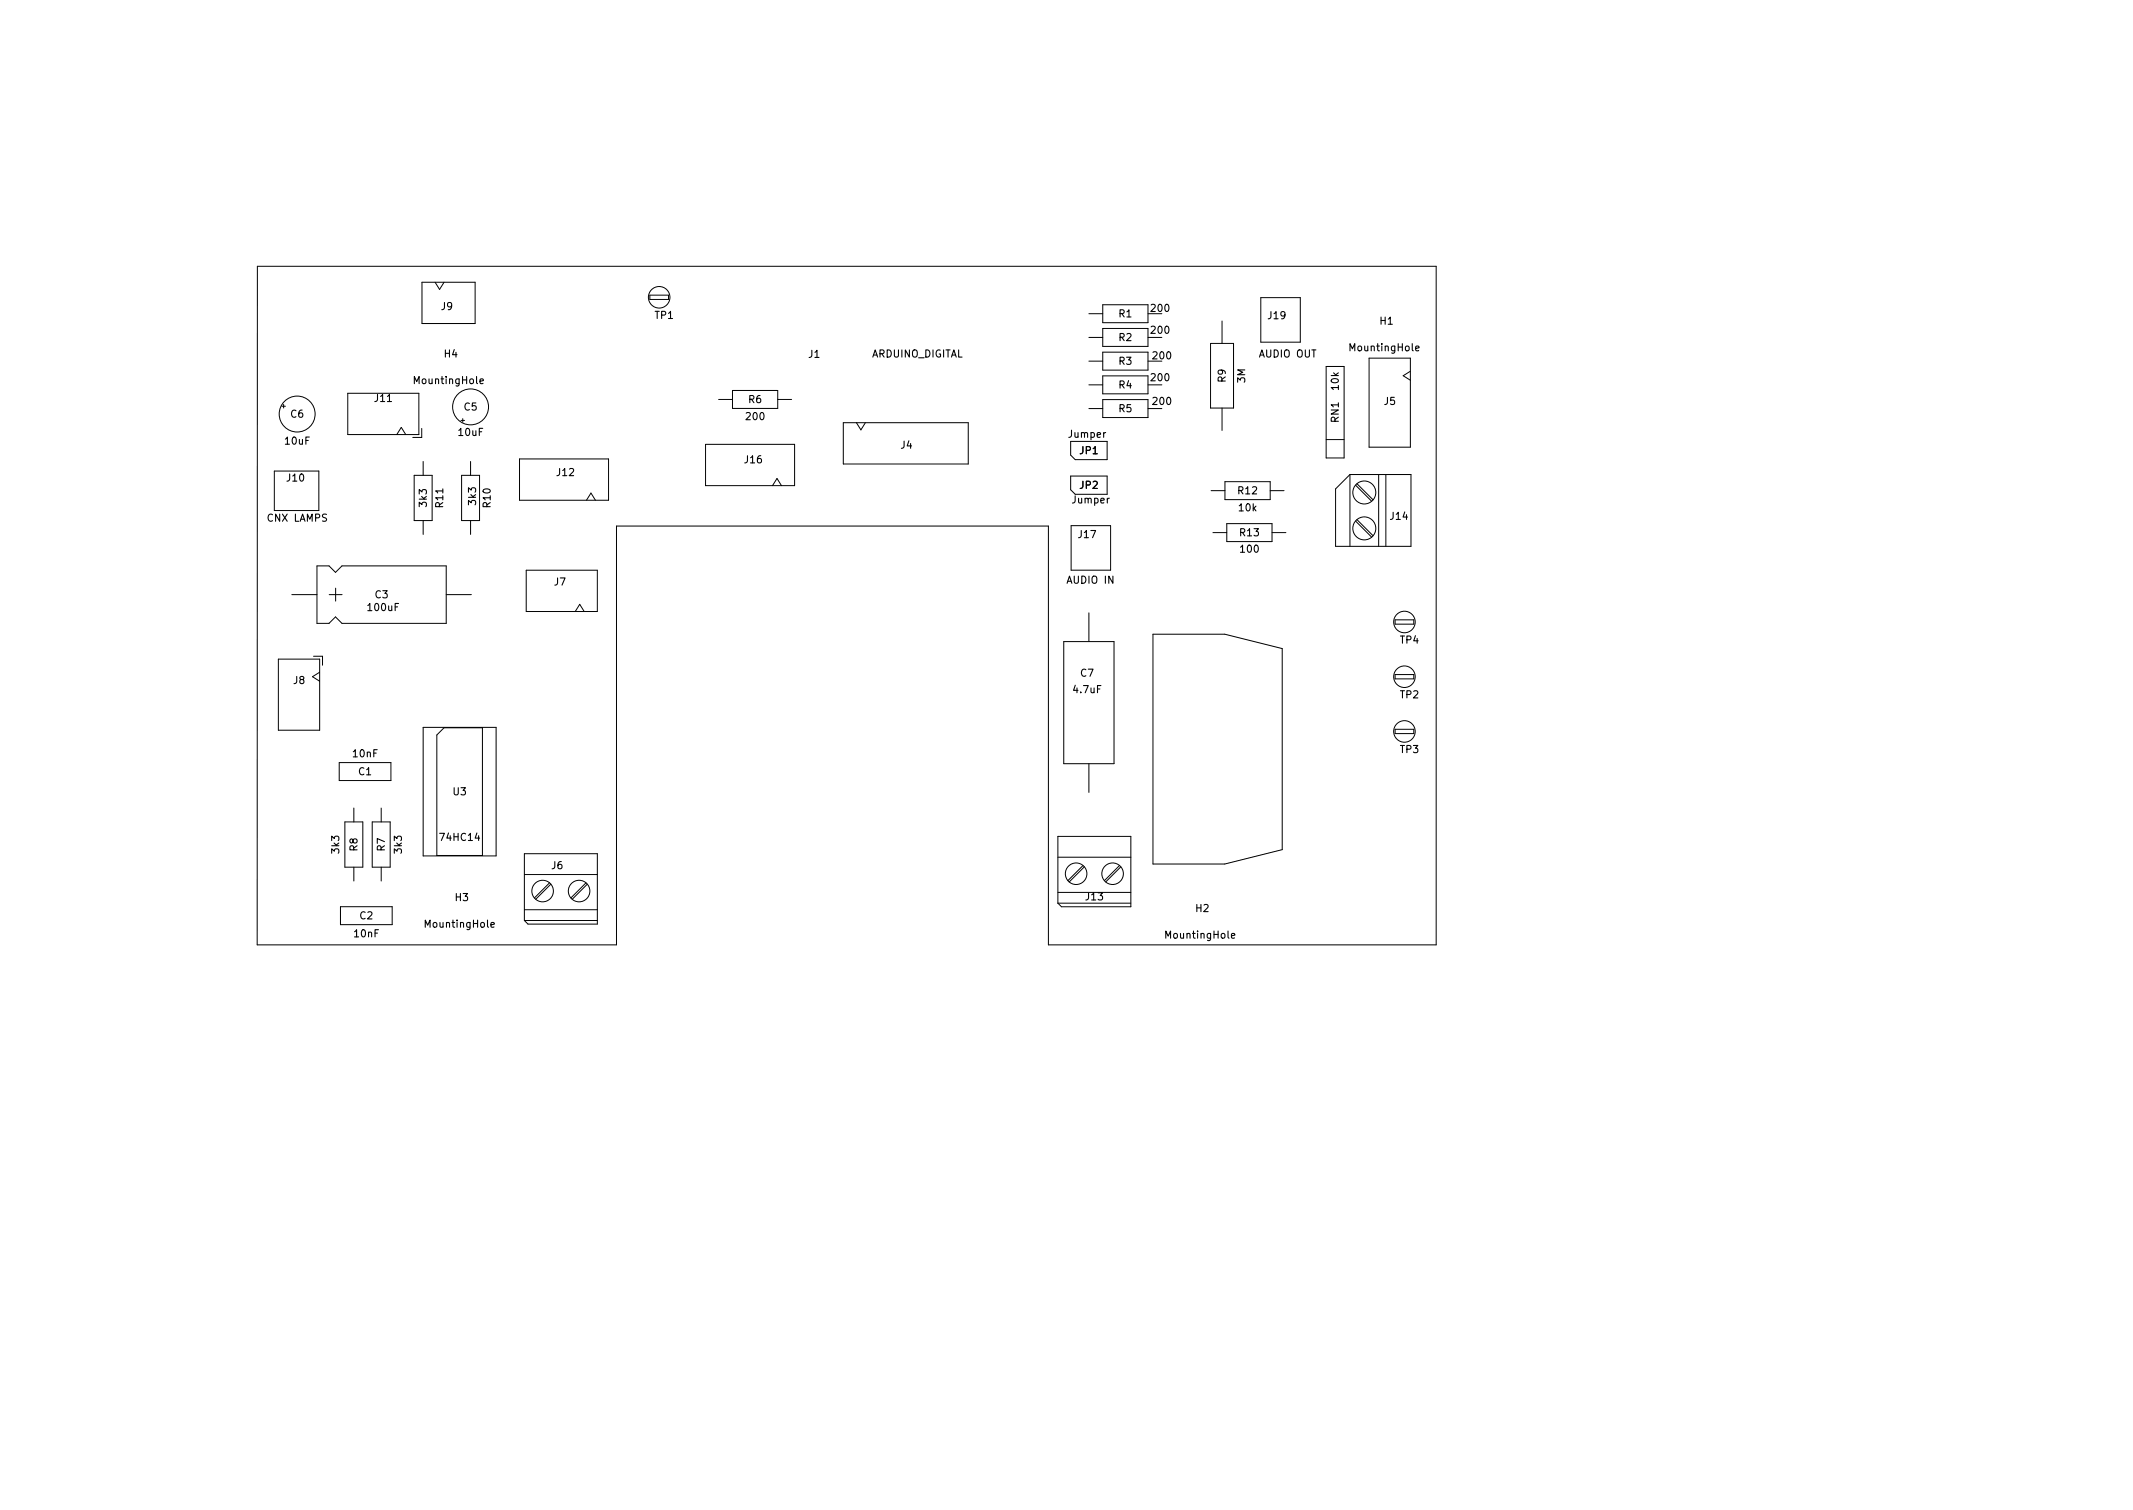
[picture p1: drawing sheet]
<svg xmlns="http://www.w3.org/2000/svg" width="297mm" height="210mm" viewBox="0 0 297 210" stroke-linecap="round" stroke-linejoin="round" font-family="sans-serif">
<defs><g id="words">
<g font-size="1.4">
<text x="61.5" y="43.2">J9</text>
<text x="91.2" y="44.4">TP1</text>
<text x="155.8" y="47.5">R2</text>
<text x="155.8" y="44.2">R1</text>
<text x="160.4" y="46.5">200</text>
<text x="160.4" y="43.4">200</text>
<text x="176.6" y="44.4">J19</text>
<text x="192.2" y="45.2">H1</text>
<text x="57.8" y="53.5">MountingHole</text>
<text x="61.9" y="49.8">H4</text>
<text x="112.6" y="49.8">J1</text>
<text x="121.3" y="49.8">ARDUINO_DIGITAL</text>
<text x="155.8" y="50.8">R3</text>
<text x="160.4" y="53.1">200</text>
<text x="160.6" y="50">200</text>
<text x="170.7" y="53.2" transform="rotate(-90 170.7 53.2)">R9</text>
<text x="173.4" y="53.3" transform="rotate(-90 173.4 53.3)">3M</text>
<text x="175.4" y="49.8">AUDIO OUT</text>
<text x="188.1" y="48.9">MountingHole</text>
<text x="40.5" y="58.2">C6</text>
<text x="52.2" y="56">J11</text>
<text x="64.6" y="57.2">C5</text>
<text x="104" y="58.5">200</text>
<text x="104.3" y="56.1">R6</text>
<text x="155.8" y="57.4">R5</text>
<text x="155.8" y="54.1">R4</text>
<text x="160.6" y="56.4">200</text>
<text x="186.4" y="58.8" transform="rotate(-90 186.4 58.8)">RN1</text>
<text x="186.4" y="54.2" transform="rotate(-90 186.4 54.2)">10k</text>
<text x="192.8" y="56.4">J5</text>
<text x="39.8" y="61.9">10uF</text>
<text x="63.9" y="60.7">10uF</text>
<text x="103.7" y="64.5">J16</text>
<text x="125.5" y="62.5">J4</text>
<text x="148.9" y="60.9">Jumper</text>
<text x="150.4" y="63.2">JP1</text>
<text x="40" y="67">J10</text>
<text x="59.4" y="70.5" transform="rotate(-90 59.4 70.5)">3k3</text>
<text x="61.7" y="70.6" transform="rotate(-90 61.7 70.6)">R11</text>
<text x="66.3" y="70.2" transform="rotate(-90 66.3 70.2)">3k3</text>
<text x="68.3" y="70.6" transform="rotate(-90 68.3 70.6)">R10</text>
<text x="77.6" y="66.3">J12</text>
<text x="149.4" y="70.1">Jumper</text>
<text x="150.4" y="68.1">JP2</text>
<text x="172.5" y="68.8">R12</text>
<text x="172.6" y="71.2">10k</text>
<text x="37.3" y="72.6">CNX LAMPS</text>
<text x="150.2" y="74.9">J17</text>
<text x="172.7" y="74.7">R13</text>
<text x="172.8" y="76.9">100</text>
<text x="193.7" y="72.4">J14</text>
<text x="52.3" y="83.3">C3</text>
<text x="77.2" y="81.5">J7</text>
<text x="148.7" y="81.3">AUDIO IN</text>
<text x="51.3" y="85.1">100uF</text>
<text x="195" y="89.6">TP4</text>
<text x="40.9" y="95.2">J8</text>
<text x="150.5" y="94.2">C7</text>
<text x="149.6" y="96.5">4.7uF</text>
<text x="195" y="97.2">TP2</text>
<text x="49.2" y="105.4">10nF</text>
<text x="50" y="107.9">C1</text>
<text x="195" y="104.8">TP3</text>
<text x="63.1" y="110.7">U3</text>
<text x="47.2" y="118.8" transform="rotate(-90 47.2 118.8)">3k3</text>
<text x="49.8" y="118.5" transform="rotate(-90 49.8 118.5)">R8</text>
<text x="53.6" y="118.5" transform="rotate(-90 53.6 118.5)">R7</text>
<text x="56" y="118.8" transform="rotate(-90 56 118.8)">3k3</text>
<text x="61.5" y="117.1">74HC14</text>
<text x="63.4" y="125.5">H3</text>
<text x="76.8" y="121">J6</text>
<text x="151.2" y="125.4">J13</text>
<text x="49.4" y="130.5">10nF</text>
<text x="50.1" y="128">C2</text>
<text x="59.4" y="129.2">MountingHole</text>
<text x="162.5" y="130.7">MountingHole</text>
<text x="166.5" y="127">H2</text>
</g>
</g></defs>
<g fill="none" stroke="#000" stroke-width=".14">
<path d="M35.8 37.1h164.2v94.5h-54v-58.4h-60.1v58.4h-50.1zM58.8 39.3h7.4v5.8h-7.4zM60.6 39.3l.6 1 .6-1M39.2 56.6h.5M39.5 56.3v.5M48.4 54.8h9.9v5.7h-9.9zM58.7 59.7v1.2h-1.2M64.2 58.5h.5M64.4 58.3v.5M90.5 41.1h2.6v.6h-2.6zM100.1 55.6h1.9M102 54.4h6.3v2.5h-6.3z"/>
<path d="M108.3 55.6h1.9M117.4 58.9h17.4v5.7h-17.4zM119.3 58.9l.6 1 .6-1M151.6 56.9h2M151.6 53.6h2M151.6 50.3h2M151.6 47h2M151.6 43.7h2M153.6 55.6h6.3v2.5h-6.3zM153.6 42.4h6.3v2.5h-6.3zM153.6 45.7h6.3v2.5h-6.3zM153.6 49h6.3v2.5h-6.3z"/>
<path d="M153.6 52.3h6.3v2.5h-6.3zM159.9 56.9h1.9M159.9 53.6h1.9M159.9 50.3h1.9M159.9 47h1.9M159.9 43.7h1.9M168.6 47.8h3.2v9h-3.2zM170.2 44.7v3.1M170.2 56.8v3.1M175.6 41.4h5.5v6.2h-5.5zM184.7 51h2.5v12.8h-2.5zM190.7 49.9h5.7v12.4h-5.7z"/>
<path d="M196.4 51.7l-1 .6 1 .6M38.2 65.6h6.2v5.5h-6.2zM44.1 78.8h1.7l.9 .9 .9-.9h14.5v8h-14.5l-.9-.9-.9 .9h-1.7zM55.3 60.5l.6-1 .6 1M57.7 66.2h2.5v6.3h-2.5zM58.9 64.3v1.9M58.9 72.5v1.9M64.3 66.2h2.5v6.3h-2.5zM65.5 64.3v1.9M65.5 72.5v1.9M72.3 63.9h12.4v5.8h-12.4zM73.3 79.4h9.9v5.7h-9.9z"/>
<path d="M81.7 69.7l.6-1 .6 1M98.3 61.9h12.4v5.7h-12.4zM107.6 67.6l.6-1 .6 1M149.1 66.3h5.1v2.5h-4.5l-.6-.6zM149.1 61.5h5.1v2.5h-4.5l-.6-.6zM149.2 73.2h5.5v6.2h-5.5zM168.7 68.3h1.9M168.9 74.2h1.9M170.6 67.1h6.3v2.5h-6.3zM170.8 72.9h6.3v2.5h-6.3zM176.9 68.3h1.9M177.1 74.2h2"/>
<path d="M184.7 61.2h2.5M188 66.1v10M188 66.1h8.5v10h-10.5v-8zM188.8 72.6l2.2 2.2M188.8 67.6l2.2 2.2M189 72.4l2.2 2.2M189 67.4l2.2 2.2M192 66.1v10M193 66.1v10M38.8 91.8h5.7v9.9h-5.7zM40.6 82.8h3.5M43.7 91.4h1.2v1.2"/>
<path d="M44.5 93.6l-1 .6 1 .7M45.8 82.8h1.8M46.7 81.9v1.8M62.1 82.8h3.5M80.1 85.1l.6-1 .7 1M148.1 89.3h7v17h-7zM151.6 85.3v4M160.6 88.3h10l8 2v28l-8 2h-10zM194.3 86.3h2.6v.6h-2.6zM194.3 93.9h2.6v.6h-2.6zM47.2 106.2h7.2v2.5h-7.2zM48 114.4h2.5v6.3h-2.5z"/>
<path d="M49.3 112.5v1.9M51.8 114.4h2.5v6.3h-2.5zM53.1 112.5v1.9M58.9 101.3h10.2v17.9h-10.2zM60.8 102.3l1-1h5.4v17.8h-6.4zM73 118.9h10.2v9.8h-9.7l-.5-.5zM147.3 119.4h10.2M147.3 116.5h10.2v9.8h-9.7l-.5-.5zM151.6 106.3v4M194.3 101.5h2.6v.6h-2.6zM47.4 126.3h7.2v2.5h-7.2zM49.3 120.7v2"/>
<path d="M53.1 120.7v2M73 121.8h10.2M73 126.7h10.2M73 128.2h10.2M76.5 122.9l-2.1 2.1M76.7 123.1l-2.1 2.1M81.6 122.9l-2.1 2.1M81.8 123.1l-2.1 2.1M147.3 124.3h10.2M147.3 125.8h10.2M150.8 120.5l-2.1 2.1M151 120.7l-2.1 2.1"/>
<path d="M155.9 120.5l-2.1 2.1M156.1 120.7l-2.1 2.1"/>
<circle cx="41.4" cy="57.7" r="2.5"/>
<circle cx="65.5" cy="56.7" r="2.5"/>
<circle cx="91.8" cy="41.4" r="1.5"/>
<circle cx="190" cy="73.6" r="1.6"/>
<circle cx="190" cy="68.6" r="1.6"/>
<circle cx="195.6" cy="94.2" r="1.5"/>
<circle cx="195.6" cy="86.6" r="1.5"/>
<circle cx="195.6" cy="101.8" r="1.5"/>
<circle cx="75.6" cy="124.1" r="1.5"/>
<circle cx="80.6" cy="124.1" r="1.5"/>
<circle cx="149.9" cy="121.7" r="1.5"/>
<circle cx="154.9" cy="121.7" r="1.5"/>
</g>
<use href="#words"/>
</svg>
